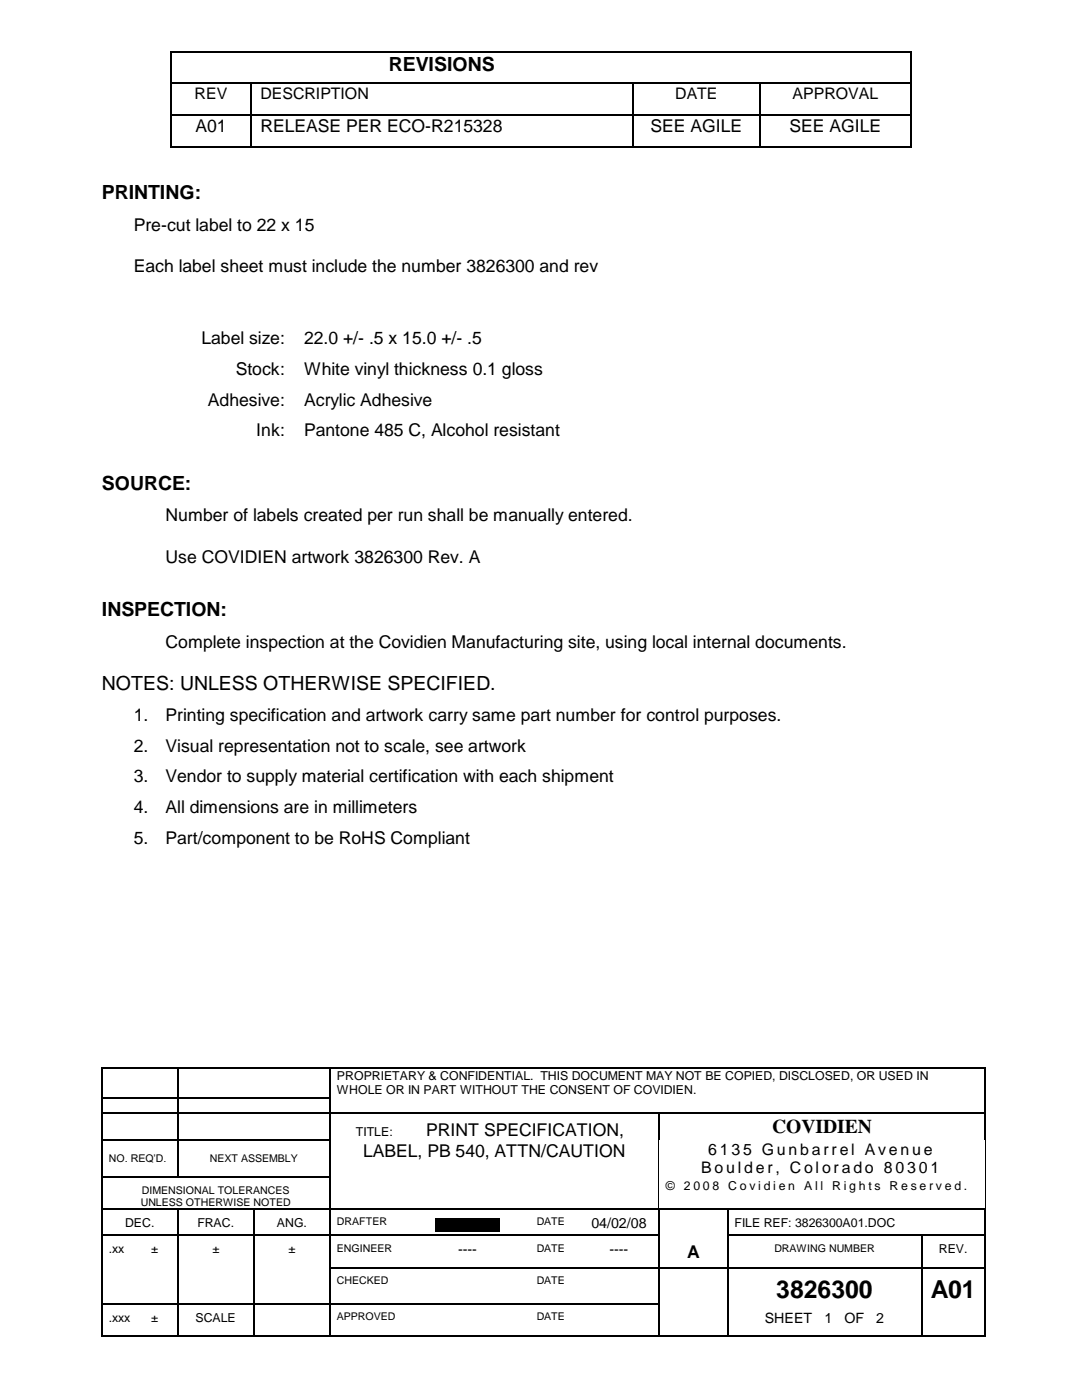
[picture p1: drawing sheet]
<svg xmlns="http://www.w3.org/2000/svg" width="216mm" height="279mm" viewBox="0 0 216 279" stroke-linecap="round" stroke-linejoin="round" font-family="sans-serif">
<defs><g id="words">
<g font-size="5">
<text x="154.9" y="259">3826300</text>
<text x="185.8" y="259">A01</text>
</g>
<g font-size="3.9">
<text x="77.6" y="14.2">REVISIONS</text>
<text x="20.3" y="39.8">PRINTING:</text>
<text x="20.3" y="97.8">SOURCE:</text>
<text x="20.3" y="123">INSPECTION:</text>
<text x="20.3" y="137.7">NOTES: UNLESS OTHERWISE SPECIFIED.</text>
<text x="154.1" y="226.1">COVIDIEN</text>
</g>
<g font-size="3.5">
<text x="39" y="26.4">A01</text>
<text x="51.9" y="26.4">RELEASE PER ECO-R215328</text>
<text x="129.8" y="26.4">SEE AGILE</text>
<text x="157.6" y="26.4">SEE AGILE</text>
<text x="26.7" y="46">Pre-cut label to 22 x 15</text>
<text x="26.7" y="54.3">Each label sheet must include the number 3826300 and rev</text>
<text x="40.2" y="68.7">Label size:</text>
<text x="60.7" y="68.7">22.0 +/- .5 x 15.0 +/- .5</text>
<text x="47" y="74.8">Stock:</text>
<text x="60.7" y="74.8">White vinyl thickness 0.1 gloss</text>
<text x="41.5" y="81">Adhesive:</text>
<text x="60.7" y="81">Acrylic Adhesive</text>
<text x="51.1" y="87.1">Ink:</text>
<text x="60.7" y="87.1">Pantone 485 C, Alcohol resistant</text>
<text x="33" y="104">Number of labels created per run shall be manually entered.</text>
<text x="33" y="112.3">Use COVIDIEN artwork 3826300 Rev. A</text>
<text x="33" y="129.2">Complete inspection at the Covidien Manufacturing site, using local internal documents.</text>
<text x="26.7" y="143.9">1.</text>
<text x="33" y="143.9">Printing specification and artwork carry same part number for control purposes.</text>
<text x="26.7" y="150">2.</text>
<text x="33" y="150">Visual representation not to scale, see artwork</text>
<text x="26.7" y="156.2">3.</text>
<text x="33" y="156.2">Vendor to supply material certification with each shipment</text>
<text x="26.7" y="162.3">4.</text>
<text x="33" y="162.3">All dimensions are in millimeters</text>
<text x="26.7" y="168.4">5.</text>
<text x="33" y="168.4">Part/component to be RoHS Compliant</text>
<text x="85" y="226.7">PRINT SPECIFICATION,</text>
<text x="72.4" y="230.9">LABEL, PB 540, ATTN/CAUTION</text>
<text x="137.1" y="251.1">A</text>
</g>
<g font-size="3.2">
<text x="38.8" y="19.7">REV</text>
<text x="51.9" y="19.7">DESCRIPTION</text>
<text x="134.7" y="19.7">DATE</text>
<text x="158.1" y="19.7">APPROVAL</text>
<text x="141.3" y="230.6">6 1 3 5 Gu n b a r r e l A ve n u e</text>
<text x="139.9" y="234.2">B o u l d e r , Co l o r a d o 8 0 3 0 1</text>
</g>
<g font-size="2.8">
<text x="118" y="245.1">04/02/08</text>
<text x="91.4" y="250.4">----</text>
<text x="121.6" y="250.4">----</text>
<text x="152.6" y="264.1">SHEET</text>
<text x="164.5" y="264.1">1</text>
<text x="168.5" y="264.1">OF</text>
<text x="174.8" y="264.1">2</text>
</g>
<g font-size="2.5">
<text x="67.2" y="215.5">PROPRIETARY &amp; CONFIDENTIAL. THIS DOCUMENT MAY NOT BE COPIED, DISCLOSED, OR USED IN</text>
<text x="67.2" y="218.4">WHOLE OR IN PART WITHOUT THE CONSENT OF COVIDIEN.</text>
<text x="71" y="226.8">TITLE:</text>
<text x="132.9" y="237.4">© 2 0 0 8</text>
<text x="145.3" y="237.4">C o v i d i e n</text>
<text x="160.4" y="237.4">A l l</text>
<text x="166.1" y="237.4">R i g h t s</text>
<text x="177.5" y="237.4">R e s e r v e d .</text>
<text x="24.9" y="244.8">DEC.</text>
<text x="39.4" y="244.8">FRAC.</text>
<text x="55.3" y="244.8">ANG.</text>
<text x="146.6" y="244.8">FILE REF: 3826300A01.DOC</text>
<text x="21.7" y="250.1">.xx</text>
<text x="30.2" y="250.1">±</text>
<text x="42.4" y="250.1">±</text>
<text x="57.6" y="250.1">±</text>
<text x="187.3" y="250.1">REV.</text>
<text x="21.7" y="263.8">.xxx</text>
<text x="30.2" y="263.8">±</text>
<text x="39" y="263.8">SCALE</text>
</g>
<g font-size="2.1">
<text x="21.7" y="231.8">NO. REQ’D.</text>
<text x="41.9" y="231.8">NEXT ASSEMBLY</text>
<text x="28.3" y="238.2">DIMENSIONAL TOLERANCES</text>
<text x="28.1" y="240.7">UNLESS OTHERWISE NOTED</text>
<text x="67.2" y="244.5">DRAFTER</text>
<text x="107.1" y="244.5">DATE</text>
<text x="67.2" y="249.8">ENGINEER</text>
<text x="107.1" y="249.8">DATE</text>
<text x="154.5" y="249.8">DRAWING NUMBER</text>
<text x="67.2" y="256.3">CHECKED</text>
<text x="107.1" y="256.3">DATE</text>
<text x="67.2" y="263.5">APPROVED</text>
<text x="107.1" y="263.5">DATE</text>
</g>
</g></defs>
<g fill="#000">
<path d="M34 10.2h.3v.2h-.3z" fill-rule="evenodd"/>
<path d="M34 10.2h.3v.2h-.3z" fill-rule="evenodd"/>
<path d="M34 16.5h.3v.3h-.3z" fill-rule="evenodd"/>
<path d="M49.9 16.5h.3v.3h-.3z" fill-rule="evenodd"/>
<path d="M50 10.2h.3v.2h-.3z" fill-rule="evenodd"/>
<path d="M50.2 16.5h.2v.3h-.2z" fill-rule="evenodd"/>
<path d="M126.1 16.5h.3v.3h-.3z" fill-rule="evenodd"/>
<path d="M126.3 10.2h.2v.2h-.2z" fill-rule="evenodd"/>
<path d="M126.4 16.5h.2v.3h-.2z" fill-rule="evenodd"/>
<path d="M151.5 16.5h.3v.3h-.3z" fill-rule="evenodd"/>
<path d="M151.7 10.2h.2v.2h-.2z" fill-rule="evenodd"/>
<path d="M151.8 16.5h.3v.3h-.3z" fill-rule="evenodd"/>
<path d="M181.6 10.2h.3v.2h-.3z" fill-rule="evenodd"/>
<path d="M181.6 10.2h.3v.2h-.3z" fill-rule="evenodd"/>
<path d="M181.6 16.5h.3v.3h-.3z" fill-rule="evenodd"/>
<path d="M34 22.9h.3v.2h-.3z" fill-rule="evenodd"/>
<path d="M34 29.2h.3v.3h-.3z" fill-rule="evenodd"/>
<path d="M34 29.2h.3v.3h-.3z" fill-rule="evenodd"/>
<path d="M49.9 22.9h.3v.2h-.3z" fill-rule="evenodd"/>
<path d="M49.9 29.2h.3v.3h-.3z" fill-rule="evenodd"/>
<path d="M126.1 22.9h.3v.2h-.3z" fill-rule="evenodd"/>
<path d="M126.1 29.2h.3v.3h-.3z" fill-rule="evenodd"/>
<path d="M151.5 22.9h.3v.2h-.3z" fill-rule="evenodd"/>
<path d="M151.5 29.2h.3v.3h-.3z" fill-rule="evenodd"/>
<path d="M181.6 22.9h.3v.2h-.3z" fill-rule="evenodd"/>
<path d="M181.6 29.2h.3v.3h-.3z" fill-rule="evenodd"/>
<path d="M181.6 29.2h.3v.3h-.3z" fill-rule="evenodd"/>
<path d="M20.2 212.9h.3v.3h-.3z" fill-rule="evenodd"/>
<path d="M20.2 212.9h.3v.3h-.3z" fill-rule="evenodd"/>
<path d="M20.2 218.9h.3v.3h-.3z" fill-rule="evenodd"/>
<path d="M35.4 212.9h.2v.3h-.2z" fill-rule="evenodd"/>
<path d="M35.4 218.9h.2v.3h-.2z" fill-rule="evenodd"/>
<path d="M65.7 212.9h.3v.3h-.3z" fill-rule="evenodd"/>
<path d="M65.7 218.9h.3v.3h-.3z" fill-rule="evenodd"/>
<path d="M196.5 212.9h.2v.3h-.2z" fill-rule="evenodd"/>
<path d="M196.5 212.9h.2v.3h-.2z" fill-rule="evenodd"/>
<path d="M196.5 218.9h.2v.3h-.2z" fill-rule="evenodd"/>
<path d="M20.2 222.1h.3v.2h-.3z" fill-rule="evenodd"/>
<path d="M20.2 227.4h.3v.3h-.3z" fill-rule="evenodd"/>
<path d="M20.2 234.9h.3v.2h-.3z" fill-rule="evenodd"/>
<path d="M35.4 222.1h.2v.2h-.2z" fill-rule="evenodd"/>
<path d="M35.4 227.4h.2v.3h-.2z" fill-rule="evenodd"/>
<path d="M35.4 234.9h.2v.2h-.2z" fill-rule="evenodd"/>
<path d="M65.7 222.1h.3v.2h-.3z" fill-rule="evenodd"/>
<path d="M65.7 227.4h.3v.3h-.3z" fill-rule="evenodd"/>
<path d="M65.7 234.9h.3v.2h-.3z" fill-rule="evenodd"/>
<path d="M83.6 222.1h.3v.2h-.3z" fill-rule="evenodd"/>
<path d="M131.3 222.1h.3v.2h-.3z" fill-rule="evenodd"/>
<path d="M131.4 227.4h.2v.3h-.2z" fill-rule="evenodd"/>
<path d="M131.4 234.9h.2v.2h-.2z" fill-rule="evenodd"/>
<path d="M196.5 222.1h.2v.2h-.2z" fill-rule="evenodd"/>
<path d="M196.5 227.4h.2v.3h-.2z" fill-rule="evenodd"/>
<path d="M196.5 234.9h.2v.2h-.2z" fill-rule="evenodd"/>
<path d="M20.2 241.2h.3v.2h-.3z" fill-rule="evenodd"/>
<path d="M20.2 246.4h.3v.3h-.3z" fill-rule="evenodd"/>
<path d="M20.2 253h.3v.2h-.3z" fill-rule="evenodd"/>
<path d="M35.4 241.2h.2v.2h-.2z" fill-rule="evenodd"/>
<path d="M35.4 246.4h.2v.3h-.2z" fill-rule="evenodd"/>
<path d="M35.4 253h.2v.2h-.2z" fill-rule="evenodd"/>
<path d="M50.6 241.2h.2v.2h-.2z" fill-rule="evenodd"/>
<path d="M50.6 246.4h.2v.3h-.2z" fill-rule="evenodd"/>
<path d="M50.6 253h.2v.2h-.2z" fill-rule="evenodd"/>
<path d="M65.7 241.2h.3v.2h-.3z" fill-rule="evenodd"/>
<path d="M65.7 246.4h.3v.3h-.3z" fill-rule="evenodd"/>
<path d="M65.7 253h.3v.2h-.3z" fill-rule="evenodd"/>
<path d="M82.3 241.2h.2v.2h-.2z" fill-rule="evenodd"/>
<path d="M82.3 246.4h.2v.3h-.2z" fill-rule="evenodd"/>
<path d="M82.3 253h.2v.2h-.2z" fill-rule="evenodd"/>
<path d="M104.3 241.2h.2v.2h-.2z" fill-rule="evenodd"/>
<path d="M104.3 246.4h.2v.3h-.2z" fill-rule="evenodd"/>
<path d="M104.3 253h.2v.2h-.2z" fill-rule="evenodd"/>
<path d="M115.6 241.2h.2v.2h-.2z" fill-rule="evenodd"/>
<path d="M115.6 246.4h.2v.3h-.2z" fill-rule="evenodd"/>
<path d="M115.6 253h.2v.2h-.2z" fill-rule="evenodd"/>
<path d="M131.3 241.2h.3v.2h-.3z" fill-rule="evenodd"/>
<path d="M131.3 246.4h.3v.3h-.3z" fill-rule="evenodd"/>
<path d="M131.3 253h.3v.2h-.3z" fill-rule="evenodd"/>
<path d="M131.6 241.2h.2v.2h-.2z" fill-rule="evenodd"/>
<path d="M145.1 241.2h.2v.2h-.2z" fill-rule="evenodd"/>
<path d="M145.1 246.4h.2v.3h-.2z" fill-rule="evenodd"/>
<path d="M145.1 253h.2v.2h-.2z" fill-rule="evenodd"/>
<path d="M183.8 246.4h.2v.3h-.2z" fill-rule="evenodd"/>
<path d="M183.8 253h.2v.2h-.2z" fill-rule="evenodd"/>
<path d="M196.5 241.2h.2v.2h-.2z" fill-rule="evenodd"/>
<path d="M196.5 246.4h.2v.3h-.2z" fill-rule="evenodd"/>
<path d="M196.5 253h.2v.2h-.2z" fill-rule="evenodd"/>
<path d="M20.2 260.1h.3v.3h-.3z" fill-rule="evenodd"/>
<path d="M20.2 266.5h.3v.3h-.3z" fill-rule="evenodd"/>
<path d="M20.2 266.5h.3v.3h-.3z" fill-rule="evenodd"/>
<path d="M35.4 260.1h.2v.3h-.2z" fill-rule="evenodd"/>
<path d="M35.4 266.5h.2v.3h-.2z" fill-rule="evenodd"/>
<path d="M50.6 260.1h.2v.3h-.2z" fill-rule="evenodd"/>
<path d="M50.6 266.5h.2v.3h-.2z" fill-rule="evenodd"/>
<path d="M65.7 260.1h.3v.3h-.3z" fill-rule="evenodd"/>
<path d="M65.7 266.5h.3v.3h-.3z" fill-rule="evenodd"/>
<path d="M82 266.5h.3v.3h-.3z" fill-rule="evenodd"/>
<path d="M82.3 260.1h.2v.3h-.2z" fill-rule="evenodd"/>
<path d="M104 266.5h.3v.3h-.3z" fill-rule="evenodd"/>
<path d="M104.3 260.1h.2v.3h-.2z" fill-rule="evenodd"/>
<path d="M115.3 266.5h.3v.3h-.3z" fill-rule="evenodd"/>
<path d="M115.6 260.1h.2v.3h-.2z" fill-rule="evenodd"/>
<path d="M131.3 260.1h.3v.3h-.3z" fill-rule="evenodd"/>
<path d="M131.3 266.5h.3v.3h-.3z" fill-rule="evenodd"/>
<path d="M145.1 260.1h.2v.3h-.2z" fill-rule="evenodd"/>
<path d="M145.1 266.5h.2v.3h-.2z" fill-rule="evenodd"/>
<path d="M183.8 260.1h.2v.3h-.2z" fill-rule="evenodd"/>
<path d="M183.8 266.5h.2v.3h-.2z" fill-rule="evenodd"/>
<path d="M196.5 260.1h.2v.3h-.2z" fill-rule="evenodd"/>
<path d="M196.5 266.5h.2v.3h-.2z" fill-rule="evenodd"/>
<path d="M196.5 266.5h.2v.3h-.2z" fill-rule="evenodd"/>
</g>
<g fill="none" stroke="#000" stroke-width=".25">
<path d="M34.2 10.4v6.1M34.2 16.8v6.1M34.3 10.3h15.7M34.3 16.6h15.6M50 16.8v6.1M50.3 10.3h76M50.4 16.6h75.7M126.3 16.8v6.1M126.5 10.3h25.2M126.6 16.6h24.9M151.7 16.8v6.1M151.9 10.3h29.7"/>
<path d="M152.1 16.6h29.5M34.2 23.1v6.1M34.3 23h15.6M34.3 29.3h15.6M50 23.1v6.1M50.2 23h75.9M50.2 29.3h75.9M126.3 23.1v6.1M126.4 23h25.1M126.4 29.3h25.1M151.7 23.1v6.1M151.8 23h29.8"/>
<path d="M151.8 29.3h29.8M20.3 213.2v5.7M20.3 219.2v2.9M20.5 213.1h14.9M20.5 219.1h14.9M35.5 213.2v5.7M35.5 219.2v2.9M35.6 213.1h30.1M35.6 219.1h30.1M65.8 213.2v5.7M65.8 219.2v2.9M66 213.1h130.5"/>
<path d="M196.6 213.2v5.7M196.6 219.2v2.9M20.3 222.3v5.1M20.3 227.7v7.2M20.3 235.1v6.1M20.5 222.2h14.9M20.5 227.5h14.9M20.5 235h14.9M35.5 222.3v5.1M35.5 227.7v7.2M35.6 222.2h30.1M35.6 227.5h30.1"/>
<path d="M35.6 235h30.1M65.8 222.3v5.1M65.8 227.7v7.2M65.8 235.1v6.1M66 222.2h17.6M83.9 222.2h47.4M131.5 222.3v5.1M131.6 222.2h64.9M196.6 222.3v5.1M20.3 241.4v5M20.3 246.7v6.3M20.3 253.2v6.9"/>
<path d="M20.5 241.3h14.9M20.5 246.6h14.9M35.5 241.4v5M35.5 246.7v6.3M35.5 253.2v6.9M35.6 241.3h15M35.6 246.6h15M50.7 241.4v5M50.7 246.7v6.3M50.7 253.2v6.9M50.8 241.3h14.9M50.8 246.6h14.9"/>
<path d="M65.8 241.4v5M65.8 246.7v6.3M65.8 253.2v6.9M66 241.3h16.3M66 246.6h16.3M66 253.1h16.3M82.5 241.3h21.8M82.5 246.6h21.8M82.5 253.1h21.8M104.5 241.3h11.1M104.5 246.6h11.1M104.5 253.1h11.1"/>
<path d="M115.8 241.3h15.5M115.8 246.6h15.5M115.8 253.1h15.5M131.5 241.4v5M131.5 246.7v6.3M131.5 253.2v6.9M131.6 253.1h13.5M131.9 241.3h13.2M145.2 241.4v5M145.2 246.7v6.3M145.2 253.2v6.9M145.3 241.3h51.2"/>
<path d="M145.3 246.6h38.5M145.3 253.1h38.5M183.9 246.7v6.3M183.9 253.2v6.9M184 246.6h12.5M184 253.1h12.5M196.6 241.4v5M196.6 246.7v6.3M196.6 253.2v6.9M20.3 260.4v6.1M20.5 260.3h14.9M20.5 266.7h14.9"/>
<path d="M35.5 260.4v6.1M35.6 260.3h15M35.6 266.7h15M50.7 260.4v6.1M50.8 260.3h14.9M50.8 266.7h14.9M65.8 260.4v6.1M66 260.3h16.3M66 266.7h65.3M82.5 260.3h21.8M104.5 260.3h11.1M115.8 260.3h15.5"/>
<path d="M131.5 260.4v6.1M131.6 266.7h13.5M145.2 260.4v6.1M145.3 266.7h38.5M183.9 260.4v6.1M184 266.7h12.5M196.6 260.4v6.1"/>
</g>
<path d="M181.8 10.4v6.1M181.8 16.8v6.1M181.8 23.1v6.1" fill="none" stroke="#000" stroke-width=".26"/>
<path d="M131.5 227.7v7.2M131.5 235.1v6.1M196.6 227.7v7.2M196.6 235.1v6.1" fill="none" stroke="#000" stroke-width=".2"/>
<path d="M86.8 243h12.9v2.7h-12.9z" fill="#000"/>
<use href="#words"/>
</svg>
